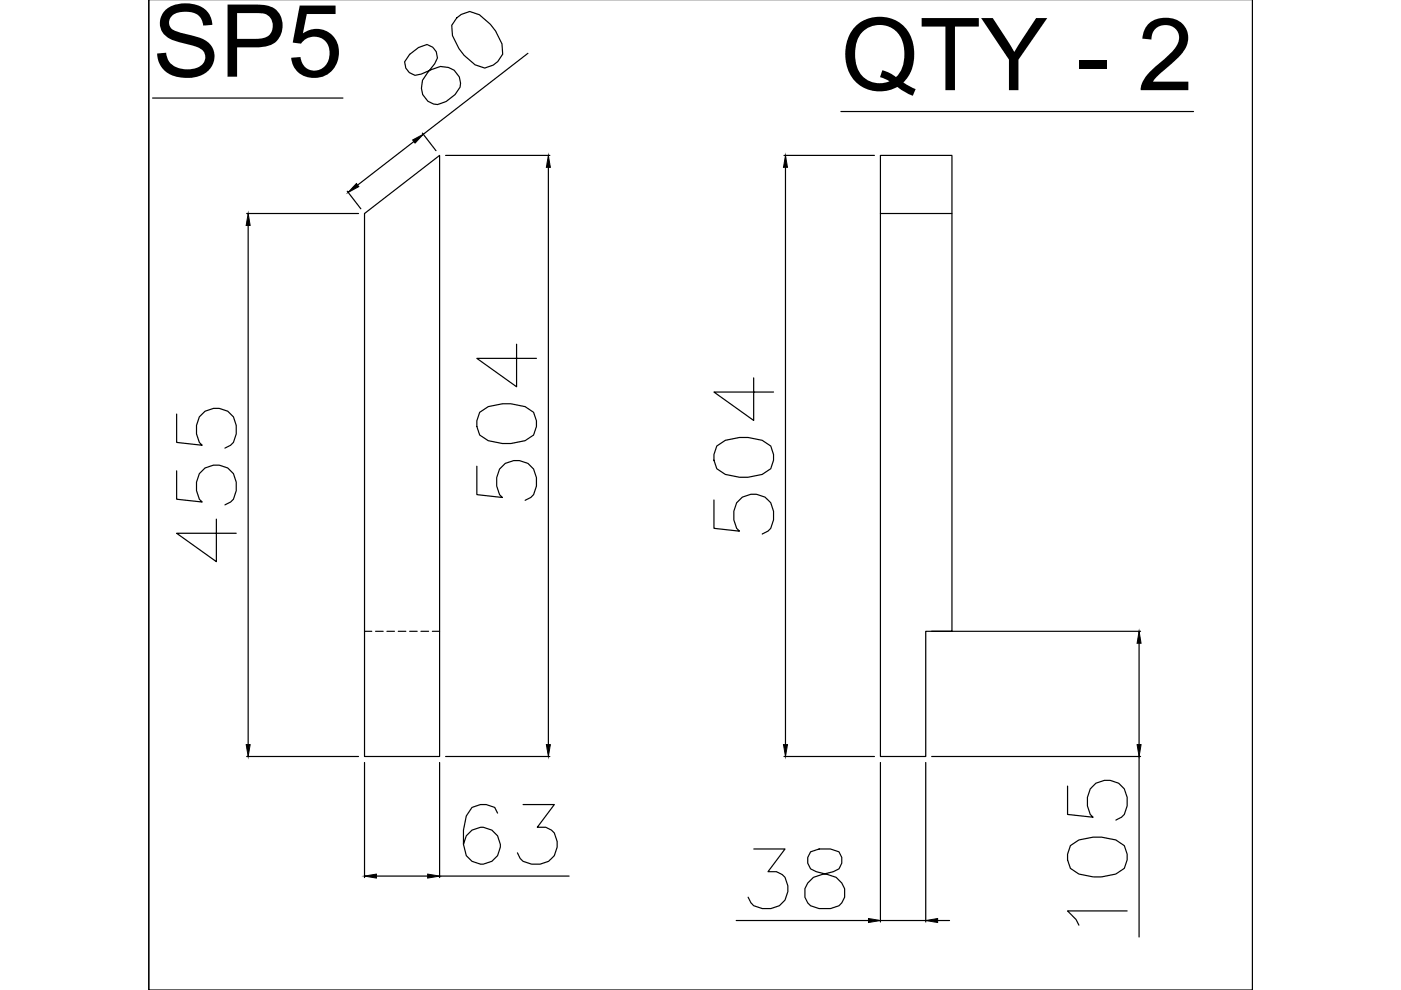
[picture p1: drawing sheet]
<svg xmlns="http://www.w3.org/2000/svg" width="297mm" height="210mm" viewBox="0 0 297 210" stroke-linecap="round" stroke-linejoin="round" font-family="sans-serif">
<defs><g id="words">
<g font-size="21.4">
<text x="32.3" y="16.3">SP5</text>
<text x="178.3" y="19.1">QTY - 2</text>
</g>
</g></defs>
<!-- layer: 0 -->
<g fill="none" stroke="#000" stroke-width=".25">
<path d="M86.8 11.5l-1 1.6a2.55 2.55 0 0 0 3.5 2.6l2.3-1a3.9 3.9 0 0 1 6 2.9l-.1 .9-1 1.6-1.9 1.4a3.3 3.3 0 0 1-3.5 .2 3.3 3.3 0 0 1-1.7-3l.2-1.7 2.6-3.5a2.55 2.55 0 0 0-1.7-4.1l-1.8 .7zM96.8 3.8l1-.7 1.8-.7 2 .7 2.4 2 1.1 1.5 1.3 2.7 .2 2.2-1.1 1.6-.9 .7-1.8 .6-2.1-.7-2.3-2-1.1-1.4-1.4-2.8-.1-2.1zM111.9 11.3l-22.2 17.2M32.3 20.8h40.4M87.7 30l-11.9 9.2M89.6 28.2l2.8 3.7M94.5 32.9h22.1M116.3 35.5v122.4M166.2 32.9h19.2M166.5 35.5v122.4M178.3 23.6h74.8M186.7 32.9h15.1v101h-5.5v26.5h-9.6z"/>
<path d="M52.3 45.3h23.7M52.6 47.8v110.1M73.6 40.5l2.9 3.8M77.3 45.3l15.9-12.4v127.5h-15.9zM186.7 45.3h15.1M109.5 73v9l-8.4-6h12.6M37.5 99.8v6l5.4 .6-.6-.6-.6-1.8v-1.8a4.3 4.3 0 0 1 5.1-3.5 4.3 4.3 0 0 1 3.3 5.3l-.6 1.8-.6 .6-1.2 .6M37.5 87.8v6l5.4 .6-.6-.6-.6-1.8v-1.8a4.3 4.3 0 0 1 5.1-3.6 4.3 4.3 0 0 1 3.3 5.4l-.6 1.8-.6 .6-1.2 .6M101.1 98.9v6l5.4 .6-.6-.6-.6-1.8v-1.8a4.3 4.3 0 0 1 4.2-3.7 4.3 4.3 0 0 1 4.2 3.7v1.8l-.6 1.8-.6 .6-1.2 .6M101.7 87.4l1.8-1.2 3-.6h1.8l3 .6 1.8 1.2 .6 1.8v1.2l-.6 1.8-1.8 1.2-3 .6h-1.8l-3-.6-1.8-1.2-.6-1.8v-1.2zM152 94.6l1.8-1.2 3-.6h1.8l3 .6 1.8 1.2 .6 1.8v1.2l-.6 1.8-1.8 1.2-3 .6h-1.8l-3-.6-1.8-1.2-.6-1.8v-1.2zM159.8 80.1v9l-8.4-6h12.6"/>
<path d="M45.9 110.1v9l-8.4-6h12.6M151.4 106v6l5.4 .6-.6-.6-.6-1.8v-1.8a4.3 4.3 0 0 1 5.2-3.5 4.3 4.3 0 0 1 3.2 5.3l-.6 1.8-.6 .6-1.2 .6M197.5 133.9h44.3M241.5 136.4v21.5M52.3 160.4h23.7M77.3 161.7v24.4M93.2 161.7v24.4M94.5 160.4h22.1M105.5 172.4l-.6-1.2-1.8-.6h-1.2l-1.8 .6-1.2 1.8-.6 3v3l.6 2.4a3.9 3.9 0 0 0 6.3 .4 3.9 3.9 0 0 0-1.5-6.1 3.9 3.9 0 0 0-5.4 3.3M110.9 170.6h6.6l-3.6 4.8a3.4 3.4 0 0 1 4.2 4.2l-.6 1.8a5.2 5.2 0 0 1-6.6 1.2l-.6-.6-.6-1.2M166.2 160.4h19.2M186.7 161.7v33.8"/>
<path d="M196.3 161.7v33.8M197.5 160.4h44.3M226.3 166.7v6l5.5 .6-.6-.6a5.2 5.2 0 0 1 1.2-6.6 4.4 4.4 0 0 1 6.6 3v1.8l-.6 1.8-.6 .6-1.2 .6M226.9 179.3l1.8-1.2 3.1-.6h1.8l3 .6 1.8 1.2 .6 1.8v1.2l-.6 1.8-1.8 1.2-3 .6h-1.8l-3.1-.6-1.8-1.2-.6-1.8v-1.2zM241.5 160.4v38.3M79.8 185.8h10.9M93.2 185.8h27.5M156.1 195.2h28M159.8 180h6.6l-3.6 4.8a3.4 3.4 0 0 1 4.2 4.2l-.6 1.8-1.2 1.2-1.8 .6h-1.8l-1.8-.6-.6-.6-.6-1.2M171.9 180.6a2.55 2.55 0 0 0 1.2 4.2l2.4 .6a3.8 3.8 0 0 1 3.4 2.5 3.8 3.8 0 0 1-1 4.1l-1.8 .6h-2.4a3.3 3.3 0 0 1-2.9-1.9 3.3 3.3 0 0 1 .5-3.5l1.2-1.2 4.2-1.2a2.56 2.56 0 0 0 1.2-4.2l-1.8-.6h-2.4zM186.7 195.2h9.6M198.8 195.2h2.5"/>
<path d="M239 193.1h-12.7l1.8 1.8 .6 1.3M31.5 209.9v-210v210h234.1v-210v210M265.6 209.9h.1"/>
</g>
<!-- layer: HIDDEN -->
<path d="M77.3 133.9h1.5M79.6 133.9h1.6M82 133.9h1.6M84.4 133.9h1.6M86.9 133.9h1.6M89.3 133.9h1.6M91.7 133.9h1.5" fill="none" stroke="#000" stroke-width=".25"/>
<!-- layer: 0 -->
<g fill="#000" stroke="#000" stroke-width=".21">
<path d="M75.6 38.9l.5 .7-2.3 1.2zM87.5 29.7l2.2-1.2-1.7 1.8zM116.3 32.9l.4 2.6h-.9zM166.5 32.9l.5 2.6h-.9zM52.6 45.3l.4 2.5h-.8zM241.5 133.9l.4 2.5h-.8zM52.2 157.9h.8l-.4 2.5zM115.8 157.9h.9l-.4 2.5zM166.1 157.9h.9l-.5 2.5zM241.1 157.9h.8l-.4 2.5zM77.3 185.8l2.5-.5v.9zM90.7 185.3l2.5 .5-2.5 .4z"/>
<path d="M184.1 194.7l2.6 .5-2.6 .4zM196.3 195.2l2.5-.5v.9z"/>
</g>
<use href="#words"/>
</svg>
